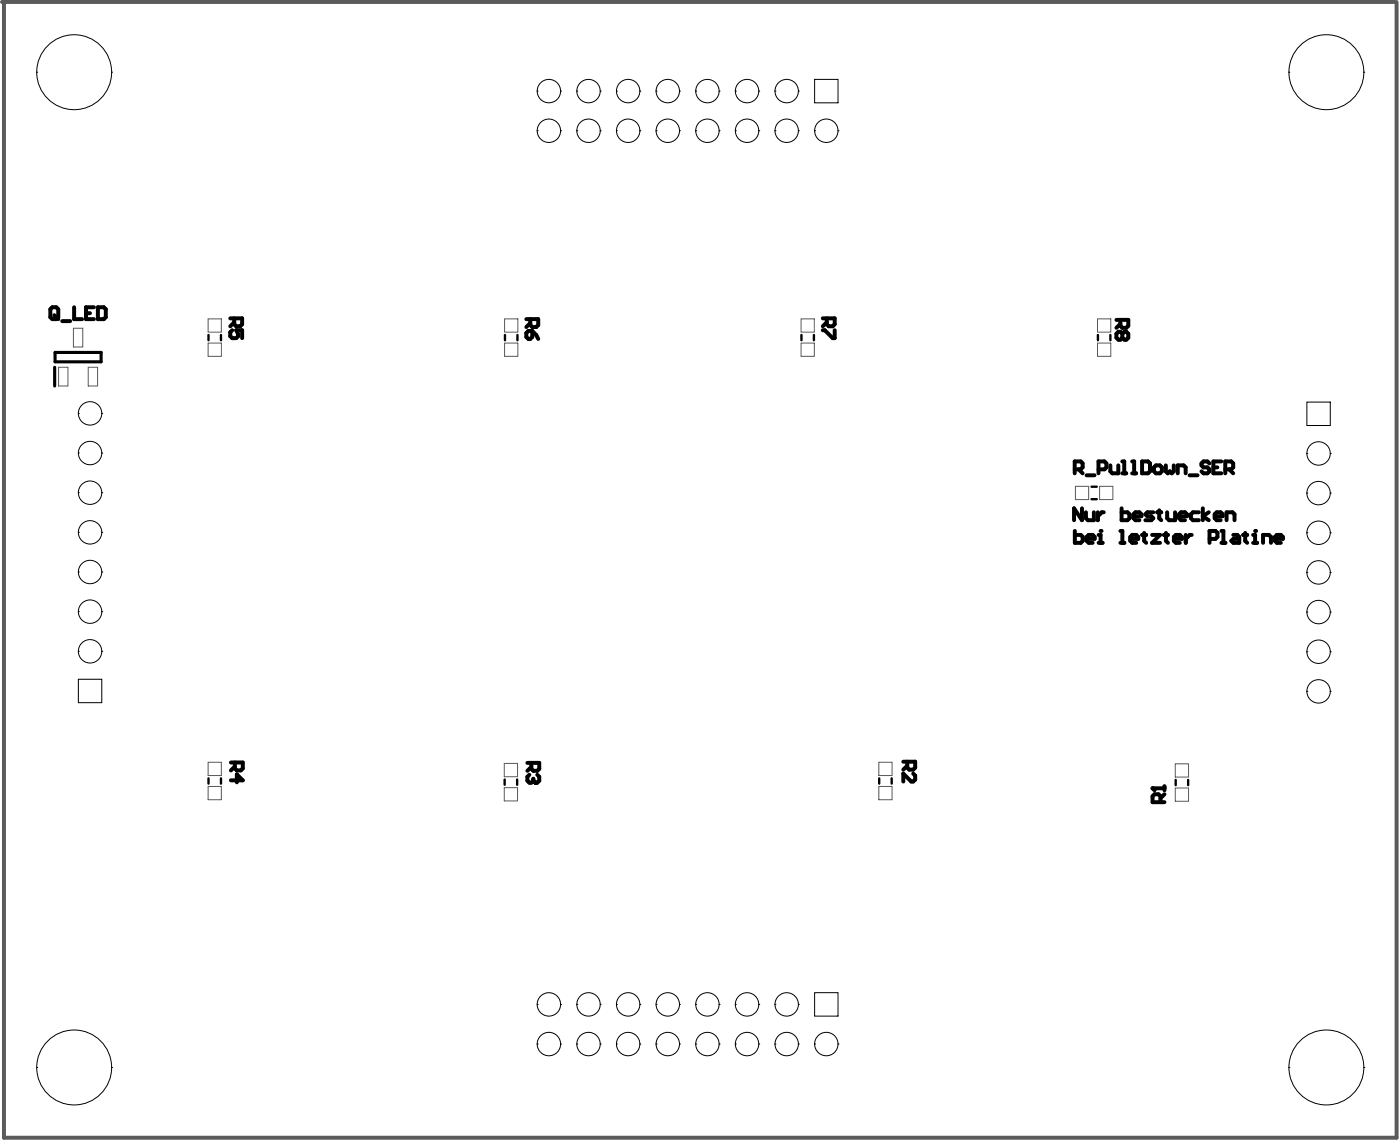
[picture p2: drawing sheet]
<svg xmlns="http://www.w3.org/2000/svg" width="299mm" height="243mm" viewBox="0 0 299 243" stroke-linecap="round" stroke-linejoin="round" font-family="sans-serif">
<path d="M.4 .4h297.3M.8 .4v242.3h297.3v-242.3" fill="none" stroke="#5a5a5a" stroke-width=".85"/>
<path d="M11.7 78.4v3.9M11.8 75.2h9.8v2h-9.8z" fill="none" stroke="#000" stroke-width=".67"/>
<g fill="none" stroke="#000" stroke-width=".51">
<path d="M44.5 71.5v1.1M47.2 71.5v1.1M107.8 71.5v1.1M110.4 71.5v1.1M171.1 71.5v1.1M173.7 71.5v1.1M234.3 71.5v1.1M237 71.5v1.1M233 103.8h1.1M233 106.5h1.1M44.5 166v1.2M47.2 166v1.2"/>
<path d="M107.7 166.3v1.1M110.4 166.3v1.1M187.6 166v1.2M190.3 166v1.2M250.9 166.4v1.1M253.6 166.4v1.1"/>
</g>
<g fill="none" stroke="#000" stroke-width=".85">
<path d="M11.2 65.5h.8l.4 .5v1.7l-.4 .4h-.8l-.5-.4v-1.7zM11.6 67.2l.8 .9M13.3 68.5h1.7M15.8 65.5v2.6h1.7M18.4 66.8h.8M20 65.5h-1.6v2.6h1.6M20.9 65.5h1.3l.4 .5v1.7l-.4 .4h-1.3zM49.1 67.9h2.6v1.3l-.4 .4h-.9l-.4-.4v-1.3M49.6 70.4l-.5 .5v.8l.5 .4h.8l.4-.4v-.4l-.4-.9h1.3v1.7M50 68.8l-.9 .8M112.3 68.1h2.6v1.2l-.5 .5h-.8l-.4-.5v-1.2M112.3 71l.5-.4h.8v1.3l-.4 .4h-.4l-.5-.4z"/>
<path d="M113.2 68.9l-.9 .9M113.6 70.6l.8 .9 .5 .8M175.6 67.9h2.5v1.3l-.4 .4h-.8l-.4-.4v-1.3M175.6 70.4h.4l1.7 1.7h.4v-1.7M176.5 68.8l-.9 .8M238.3 68.2h2.5v1.3l-.4 .4h-.9l-.4-.4v-1.3M239.1 69.1l-.8 .8M239.5 71.2v.9M239.5 71.2l.5-.4h.4l.4 .4v.9l-.4 .4h-.4l-.5-.4M239.5 71.2l-.4-.4h-.4l-.4 .4v.9l.4 .4h.4l.4-.4M237 99.3v1.3l.4 .4h1.3v-1.7M239.5 98.4h.4v2.6"/>
<path d="M241.6 98.4h.5v2.6M243.8 98.4h1.2l.4 .5v1.7l-.4 .4h-1.2zM246.7 99.3h.9l.4 .4v.9l-.4 .4h-.9l-.4-.4v-.9zM248.8 99.3v1.3l.4 .4 .5-.4 .4 .4 .4-.4v-1.3M258.1 98.9l-.4-.5h-.8l-.5 .5v.4l.5 .4h.8l.4 .4v.5l-.4 .4h-.8l-.5-.4M259 99.7h.8M260.7 98.4h-1.7v2.6h1.7M229.4 100.1h1.2l.5-.4v-.8l-.5-.5h-1.2v2.6M229.4 113.3v2.5h1.3l.4-.4v-.9l-.4-.4h-1.3M230.2 100.1l.9 .9M230.9 108.4v2.6l-1.7-2.6v2.6M231.8 109.3v1.3l.4 .4h1.3v-1.7"/>
<path d="M231.9 101.4h1.7M231.9 115h1.7v-.5l-.4-.4h-.8l-.5 .4v.9l.5 .4h.8M234.3 109.3v1.7M234.5 100.1h1.2l.4-.4v-.8l-.4-.5h-1.2v2.6M234.5 115.8h.8M234.5 114.1h.4v1.7M235.6 109.3h-.4l-.9 .8M239.1 115.8h.9M239.1 113.3h.4v2.5M239.4 108.4v2.6h1.3l.4-.4v-.9l-.4-.4h-1.3M239.5 101h.9M241.2 115h1.7v-.5l-.4-.4h-.8l-.5 .4v.9l.5 .4h.8"/>
<path d="M241.6 101h.9M241.9 110.1h1.7v-.4l-.4-.4h-.9l-.4 .4v.9l.4 .4h.9M243.8 114.1h.8M244.2 113.7v1.7l.4 .4M245.9 114.1h1.7l-1.7 1.7h1.7M246.1 109.3h-1.2l-.4 .4 .4 .4h.8l.4 .5-.4 .4h-1.2M247 109.3h.8M247.4 108.9v1.7l.4 .4M248.4 114.1h.9M248.9 113.7v1.7l.4 .4M249.1 109.3v1.3l.4 .4h1.3v-1.7M250.5 115h1.7v-.5l-.4-.4h-.8l-.5 .4v.9l.5 .4h.8"/>
<path d="M251.4 101v-1.7h1.2l.5 .4v1.3M251.6 110.1h1.7v-.4l-.4-.4h-.8l-.5 .4v.9l.5 .4h.8M253.1 114.1v1.7M253.9 101.4h1.7M254.3 114.1h-.4l-.8 .9M255.9 109.3h-1.3l-.4 .4v.9l.4 .4h1.3M256.7 108.4v2.6M258 109.3l-1.3 .8 1.3 .9M258.2 115h1.2l.4-.5v-.8l-.4-.4h-1.2v2.5M259.3 110.1h1.6v-.4l-.4-.4h-.8l-.4 .4v.9l.4 .4h.8M260.7 115.8h.8M260.7 113.3h.4v2.5"/>
<path d="M261.5 100.1h1.3l.4-.4v-.8l-.4-.5h-1.3v2.6M261.8 111v-1.7h1.3l.4 .4v1.3M262.4 100.1l.8 .9M263.2 114.1h.9l.4 .4v1.3h-1.3l-.4-.4 .4-.4h1.3M265.3 114.1h.9M265.8 113.7v1.7l.4 .4M267.5 115.8h.8M267.5 114.1h.4v1.7M269.6 115.8v-1.7h1.2l.5 .4v1.3M272.1 115h1.7v-.5l-.4-.4h-.9l-.4 .4v.9l.4 .4h.9M49.3 162.7h2.5v1.2l-.4 .5h-.8l-.5-.5v-1.2M49.3 166.5h2.5l-1.2-1.3v1.7"/>
<path d="M50.1 163.5l-.8 .9M112.6 162.8h2.5v1.2l-.4 .4h-.9l-.4-.4v-1.2M113 165.3l-.4 .4v.9l.4 .4h.4l.4-.4M113.4 163.6l-.8 .8M113.8 166.1v.5M114.7 165.3l.4 .4v.9l-.4 .4h-.5l-.4-.4M192.8 162.5h2.5v1.3l-.4 .4h-.8l-.5-.4v-1.3M193.6 163.3l-.8 .9M194.9 165l.4 .5v.8l-.4 .4h-.4l-1.7-1.7v1.7M247.7 171.1v-1.2l-.4-.5h-.9l-.4 .5v1.2h2.5M248.5 169.4l-.8 .9M248.5 167.8v.8"/>
<path d="M248.5 168.2h-2.5l.4 .4"/>
</g>
<g fill="#000">
<circle cx="234.9" cy="113.3" r=".42"/>
<circle cx="267.9" cy="113.3" r=".42"/>
<circle cx="114.2" cy="167" r=".42"/>
<circle cx="246" cy="168.2" r=".42"/>
</g>
<g fill="none" stroke="#000" stroke-width=".21">
<path d="M7.8 15.4a8 8 0 0 0 8 8 8 8 0 0 0 8-8M7.8 15.4a8 8 0 0 1 8-8 8 8 0 0 1 8 8M7.8 15.4h.1M23.8 15.4h.1M114.7 19.4h.1M114.7 19.4a2.5 2.5 0 0 0 2.4 2.5 2.5 2.5 0 0 0 2.5-2.5M114.7 19.4a2.5 2.5 0 0 1 2.4-2.5 2.5 2.5 0 0 1 2.5 2.5M119.6 19.4h.1M123.1 19.4h.1M123.1 19.4a2.5 2.5 0 0 0 2.5 2.5 2.5 2.5 0 0 0 2.5-2.5M123.1 19.4a2.5 2.5 0 0 1 2.5-2.5 2.5 2.5 0 0 1 2.5 2.5M128.1 19.4h.1"/>
<path d="M131.6 19.4h.1M131.6 19.4a2.5 2.5 0 0 0 2.5 2.5 2.5 2.5 0 0 0 2.5-2.5M131.6 19.4a2.5 2.5 0 0 1 2.5-2.5 2.5 2.5 0 0 1 2.5 2.5M136.6 19.4h.1M140 19.4h.1M140 19.4a2.5 2.5 0 0 0 2.5 2.5 2.5 2.5 0 0 0 2.5-2.5M140 19.4a2.5 2.5 0 0 1 2.5-2.5 2.5 2.5 0 0 1 2.5 2.5M145 19.4h.1M148.5 19.4h.1M148.5 19.4a2.5 2.5 0 0 0 2.5 2.5 2.5 2.5 0 0 0 2.5-2.5M148.5 19.4a2.5 2.5 0 0 1 2.5-2.5 2.5 2.5 0 0 1 2.5 2.5M153.5 19.4h.1"/>
<path d="M156.9 19.4h.1M156.9 19.4a2.5 2.5 0 0 0 2.5 2.5 2.5 2.5 0 0 0 2.5-2.5M156.9 19.4a2.5 2.5 0 0 1 2.5-2.5 2.5 2.5 0 0 1 2.5 2.5M161.9 19.4h.1M165.4 19.4h.1M165.4 19.4a2.5 2.5 0 0 0 2.5 2.5 2.5 2.5 0 0 0 2.5-2.5M165.4 19.4a2.5 2.5 0 0 1 2.5-2.5 2.5 2.5 0 0 1 2.5 2.5M170.4 19.4h.1M173.9 16.9h5v5h-5zM275.1 15.4a8 8 0 0 0 8 8 8 8 0 0 0 8-8M275.1 15.4a8 8 0 0 1 8-8 8 8 0 0 1 8 8M275.1 15.4h.1"/>
<path d="M291.1 15.4h.1M114.7 27.9h.1M114.7 27.9a2.5 2.5 0 0 0 2.4 2.5 2.5 2.5 0 0 0 2.5-2.5M114.7 27.9a2.5 2.5 0 0 1 2.4-2.5 2.5 2.5 0 0 1 2.5 2.5M119.6 27.9h.1M123.1 27.9h.1M123.1 27.9a2.5 2.5 0 0 0 2.5 2.5 2.5 2.5 0 0 0 2.5-2.5M123.1 27.9a2.5 2.5 0 0 1 2.5-2.5 2.5 2.5 0 0 1 2.5 2.5M128.1 27.9h.1M131.6 27.9h.1M131.6 27.9a2.5 2.5 0 0 0 2.5 2.5 2.5 2.5 0 0 0 2.5-2.5M131.6 27.9a2.5 2.5 0 0 1 2.5-2.5 2.5 2.5 0 0 1 2.5 2.5"/>
<path d="M136.6 27.9h.1M140 27.9h.1M140 27.9a2.5 2.5 0 0 0 2.5 2.5 2.5 2.5 0 0 0 2.5-2.5M140 27.9a2.5 2.5 0 0 1 2.5-2.5 2.5 2.5 0 0 1 2.5 2.5M145 27.9h.1M148.5 27.9h.1M148.5 27.9a2.5 2.5 0 0 0 2.5 2.5 2.5 2.5 0 0 0 2.5-2.5M148.5 27.9a2.5 2.5 0 0 1 2.5-2.5 2.5 2.5 0 0 1 2.5 2.5M153.5 27.9h.1M156.9 27.9h.1M156.9 27.9a2.5 2.5 0 0 0 2.5 2.5 2.5 2.5 0 0 0 2.5-2.5M156.9 27.9a2.5 2.5 0 0 1 2.5-2.5 2.5 2.5 0 0 1 2.5 2.5"/>
<path d="M161.9 27.9h.1M165.4 27.9h.1M165.4 27.9a2.5 2.5 0 0 0 2.5 2.5 2.5 2.5 0 0 0 2.5-2.5M165.4 27.9a2.5 2.5 0 0 1 2.5-2.5 2.5 2.5 0 0 1 2.5 2.5M170.4 27.9h.1M173.9 27.9h.1M173.9 27.9a2.5 2.5 0 0 0 2.5 2.5 2.5 2.5 0 0 0 2.5-2.5M173.9 27.9a2.5 2.5 0 0 1 2.5-2.5 2.5 2.5 0 0 1 2.5 2.5M178.9 27.9h.1M16.7 88.2h.1M16.7 88.2a2.5 2.5 0 0 0 2.5 2.5 2.5 2.5 0 0 0 2.5-2.5M16.7 88.2a2.5 2.5 0 0 1 2.5-2.5 2.5 2.5 0 0 1 2.5 2.5"/>
<path d="M16.7 96.7h.1M16.7 96.7a2.5 2.5 0 0 0 2.5 2.4 2.5 2.5 0 0 0 2.5-2.4M16.7 96.7a2.5 2.5 0 0 1 2.5-2.5 2.5 2.5 0 0 1 2.5 2.5M21.7 88.2h.1M21.7 96.7h.1M278.9 96.7h.1M278.9 96.7a2.5 2.5 0 0 0 2.5 2.5 2.5 2.5 0 0 0 2.5-2.5M278.9 96.7a2.5 2.5 0 0 1 2.5-2.5 2.5 2.5 0 0 1 2.5 2.5M278.9 85.8h5v5h-5zM283.9 96.7h.1M16.7 113.6h.1M16.7 113.6a2.5 2.5 0 0 0 2.5 2.5 2.5 2.5 0 0 0 2.5-2.5"/>
<path d="M16.7 113.6a2.5 2.5 0 0 1 2.5-2.5 2.5 2.5 0 0 1 2.5 2.5M16.7 105.1h.1M16.7 105.1a2.5 2.5 0 0 0 2.5 2.5 2.5 2.5 0 0 0 2.5-2.5M16.7 105.1a2.5 2.5 0 0 1 2.5-2.5 2.5 2.5 0 0 1 2.5 2.5M21.7 113.6h.1M21.7 105.1h.1M278.9 113.7h.1M278.9 113.7a2.5 2.5 0 0 0 2.5 2.5 2.5 2.5 0 0 0 2.5-2.5M278.9 113.7a2.5 2.5 0 0 1 2.5-2.5 2.5 2.5 0 0 1 2.5 2.5M278.9 105.2h.1M278.9 105.2a2.5 2.5 0 0 0 2.5 2.5 2.5 2.5 0 0 0 2.5-2.5M278.9 105.2a2.5 2.5 0 0 1 2.5-2.5 2.5 2.5 0 0 1 2.5 2.5"/>
<path d="M283.9 113.7h.1M283.9 105.2h.1M16.7 138.9h.1M16.7 138.9a2.5 2.5 0 0 0 2.5 2.5 2.5 2.5 0 0 0 2.5-2.5M16.7 138.9a2.5 2.5 0 0 1 2.5-2.4 2.5 2.5 0 0 1 2.5 2.4M16.7 130.5h.1M16.7 130.5a2.5 2.5 0 0 0 2.5 2.5 2.5 2.5 0 0 0 2.5-2.5M16.7 130.5a2.5 2.5 0 0 1 2.5-2.5 2.5 2.5 0 0 1 2.5 2.5M16.7 122h.1M16.7 122a2.5 2.5 0 0 0 2.5 2.5 2.5 2.5 0 0 0 2.5-2.5M16.7 122a2.5 2.5 0 0 1 2.5-2.5 2.5 2.5 0 0 1 2.5 2.5M21.7 138.9h.1"/>
<path d="M21.7 130.5h.1M21.7 122h.1M278.9 122.1h.1M278.9 122.1a2.5 2.5 0 0 0 2.5 2.5 2.5 2.5 0 0 0 2.5-2.5M278.9 122.1a2.5 2.5 0 0 1 2.5-2.5 2.5 2.5 0 0 1 2.5 2.5M278.9 130.6h.1M278.9 130.6a2.5 2.5 0 0 0 2.5 2.5 2.5 2.5 0 0 0 2.5-2.5M278.9 130.6a2.5 2.5 0 0 1 2.5-2.5 2.5 2.5 0 0 1 2.5 2.5M278.9 139h.1M278.9 139a2.5 2.5 0 0 0 2.5 2.5 2.5 2.5 0 0 0 2.5-2.5M278.9 139a2.5 2.5 0 0 1 2.5-2.5 2.5 2.5 0 0 1 2.5 2.5M283.9 122.1h.1"/>
<path d="M283.9 130.6h.1M283.9 139h.1M16.7 144.9h5v5h-5zM278.9 147.5h.1M278.9 147.5a2.5 2.5 0 0 0 2.5 2.5 2.5 2.5 0 0 0 2.5-2.5M278.9 147.5a2.5 2.5 0 0 1 2.5-2.5 2.5 2.5 0 0 1 2.5 2.5M283.9 147.5h.1M114.7 214.3h.1M114.7 214.3a2.5 2.5 0 0 0 2.4 2.5 2.5 2.5 0 0 0 2.5-2.5M114.7 214.3a2.5 2.5 0 0 1 2.4-2.5 2.5 2.5 0 0 1 2.5 2.5M119.6 214.3h.1M123.1 214.3h.1"/>
<path d="M123.1 214.3a2.5 2.5 0 0 0 2.5 2.5 2.5 2.5 0 0 0 2.5-2.5M123.1 214.3a2.5 2.5 0 0 1 2.5-2.5 2.5 2.5 0 0 1 2.5 2.5M128.1 214.3h.1M131.6 214.3h.1M131.6 214.3a2.5 2.5 0 0 0 2.5 2.5 2.5 2.5 0 0 0 2.5-2.5M131.6 214.3a2.5 2.5 0 0 1 2.5-2.5 2.5 2.5 0 0 1 2.5 2.5M136.6 214.3h.1M140 214.3h.1M140 214.3a2.5 2.5 0 0 0 2.5 2.5 2.5 2.5 0 0 0 2.5-2.5M140 214.3a2.5 2.5 0 0 1 2.5-2.5 2.5 2.5 0 0 1 2.5 2.5M145 214.3h.1M148.5 214.3h.1"/>
<path d="M148.5 214.3a2.5 2.5 0 0 0 2.5 2.5 2.5 2.5 0 0 0 2.5-2.5M148.5 214.3a2.5 2.5 0 0 1 2.5-2.5 2.5 2.5 0 0 1 2.5 2.5M153.5 214.3h.1M156.9 214.3h.1M156.9 214.3a2.5 2.5 0 0 0 2.5 2.5 2.5 2.5 0 0 0 2.5-2.5M156.9 214.3a2.5 2.5 0 0 1 2.5-2.5 2.5 2.5 0 0 1 2.5 2.5M161.9 214.3h.1M165.4 214.3h.1M165.4 214.3a2.5 2.5 0 0 0 2.5 2.5 2.5 2.5 0 0 0 2.5-2.5M165.4 214.3a2.5 2.5 0 0 1 2.5-2.5 2.5 2.5 0 0 1 2.5 2.5M170.4 214.3h.1M173.9 211.8h5v5h-5z"/>
<path d="M7.8 227.7a8 8 0 0 0 8 8 8 8 0 0 0 8-8M7.8 227.7a8 8 0 0 1 8-8 8 8 0 0 1 8 8M7.8 227.7h.1M23.8 227.7h.1M114.7 222.7h.1M114.7 222.7a2.5 2.5 0 0 0 2.4 2.5 2.5 2.5 0 0 0 2.5-2.5M114.7 222.7a2.5 2.5 0 0 1 2.4-2.5 2.5 2.5 0 0 1 2.5 2.5M119.6 222.7h.1M123.1 222.7h.1M123.1 222.7a2.5 2.5 0 0 0 2.5 2.5 2.5 2.5 0 0 0 2.5-2.5M123.1 222.7a2.5 2.5 0 0 1 2.5-2.5 2.5 2.5 0 0 1 2.5 2.5M128.1 222.7h.1"/>
<path d="M131.6 222.7h.1M131.6 222.7a2.5 2.5 0 0 0 2.5 2.5 2.5 2.5 0 0 0 2.5-2.5M131.6 222.7a2.5 2.5 0 0 1 2.5-2.5 2.5 2.5 0 0 1 2.5 2.5M136.6 222.7h.1M140 222.7h.1M140 222.7a2.5 2.5 0 0 0 2.5 2.5 2.5 2.5 0 0 0 2.5-2.5M140 222.7a2.5 2.5 0 0 1 2.5-2.5 2.5 2.5 0 0 1 2.5 2.5M145 222.7h.1M148.5 222.7h.1M148.5 222.7a2.5 2.5 0 0 0 2.5 2.5 2.5 2.5 0 0 0 2.5-2.5M148.5 222.7a2.5 2.5 0 0 1 2.5-2.5 2.5 2.5 0 0 1 2.5 2.5M153.5 222.7h.1"/>
<path d="M156.9 222.7h.1M156.9 222.7a2.5 2.5 0 0 0 2.5 2.5 2.5 2.5 0 0 0 2.5-2.5M156.9 222.7a2.5 2.5 0 0 1 2.5-2.5 2.5 2.5 0 0 1 2.5 2.5M161.9 222.7h.1M165.4 222.7h.1M165.4 222.7a2.5 2.5 0 0 0 2.5 2.5 2.5 2.5 0 0 0 2.5-2.5M165.4 222.7a2.5 2.5 0 0 1 2.5-2.5 2.5 2.5 0 0 1 2.5 2.5M170.4 222.7h.1M173.9 222.7h.1M173.9 222.7a2.5 2.5 0 0 0 2.5 2.5 2.5 2.5 0 0 0 2.5-2.5M173.9 222.7a2.5 2.5 0 0 1 2.5-2.5 2.5 2.5 0 0 1 2.5 2.5M178.9 222.7h.1"/>
<path d="M275.1 227.7a8 8 0 0 0 8 8 8 8 0 0 0 8-8M275.1 227.7a8 8 0 0 1 8-8 8 8 0 0 1 8 8M275.1 227.7h.1M291.1 227.7h.1"/>
</g>
<g fill="none" stroke="#5a5a5a" stroke-width=".21">
<path d="M12.5 78.4h2v4h-2zM15.7 70h2v4h-2zM18.8 78.4h2v3.9h-2zM44.4 73.2h2.8v2.8h-2.8zM44.4 68h2.8v2.9h-2.8zM107.7 73.2h2.8v2.8h-2.8zM107.7 68h2.8v2.9h-2.8zM171 73.2h2.8v2.8h-2.8zM171 68h2.8v2.9h-2.8zM234.2 73.2h2.9v2.8h-2.9zM234.2 68h2.9v2.9h-2.9zM229.5 103.7h2.9v2.9h-2.9z"/>
<path d="M234.7 103.7h2.8v2.9h-2.8zM44.4 162.6h2.8v2.8h-2.8zM44.4 167.8h2.8v2.8h-2.8zM107.6 168h2.9v2.9h-2.9zM107.6 162.9h2.9v2.8h-2.9zM187.6 162.6h2.8v2.8h-2.8zM187.6 167.8h2.8v2.8h-2.8zM250.8 163h2.9v2.8h-2.9zM250.8 168.1h2.9v2.8h-2.9z"/>
</g>
</svg>
